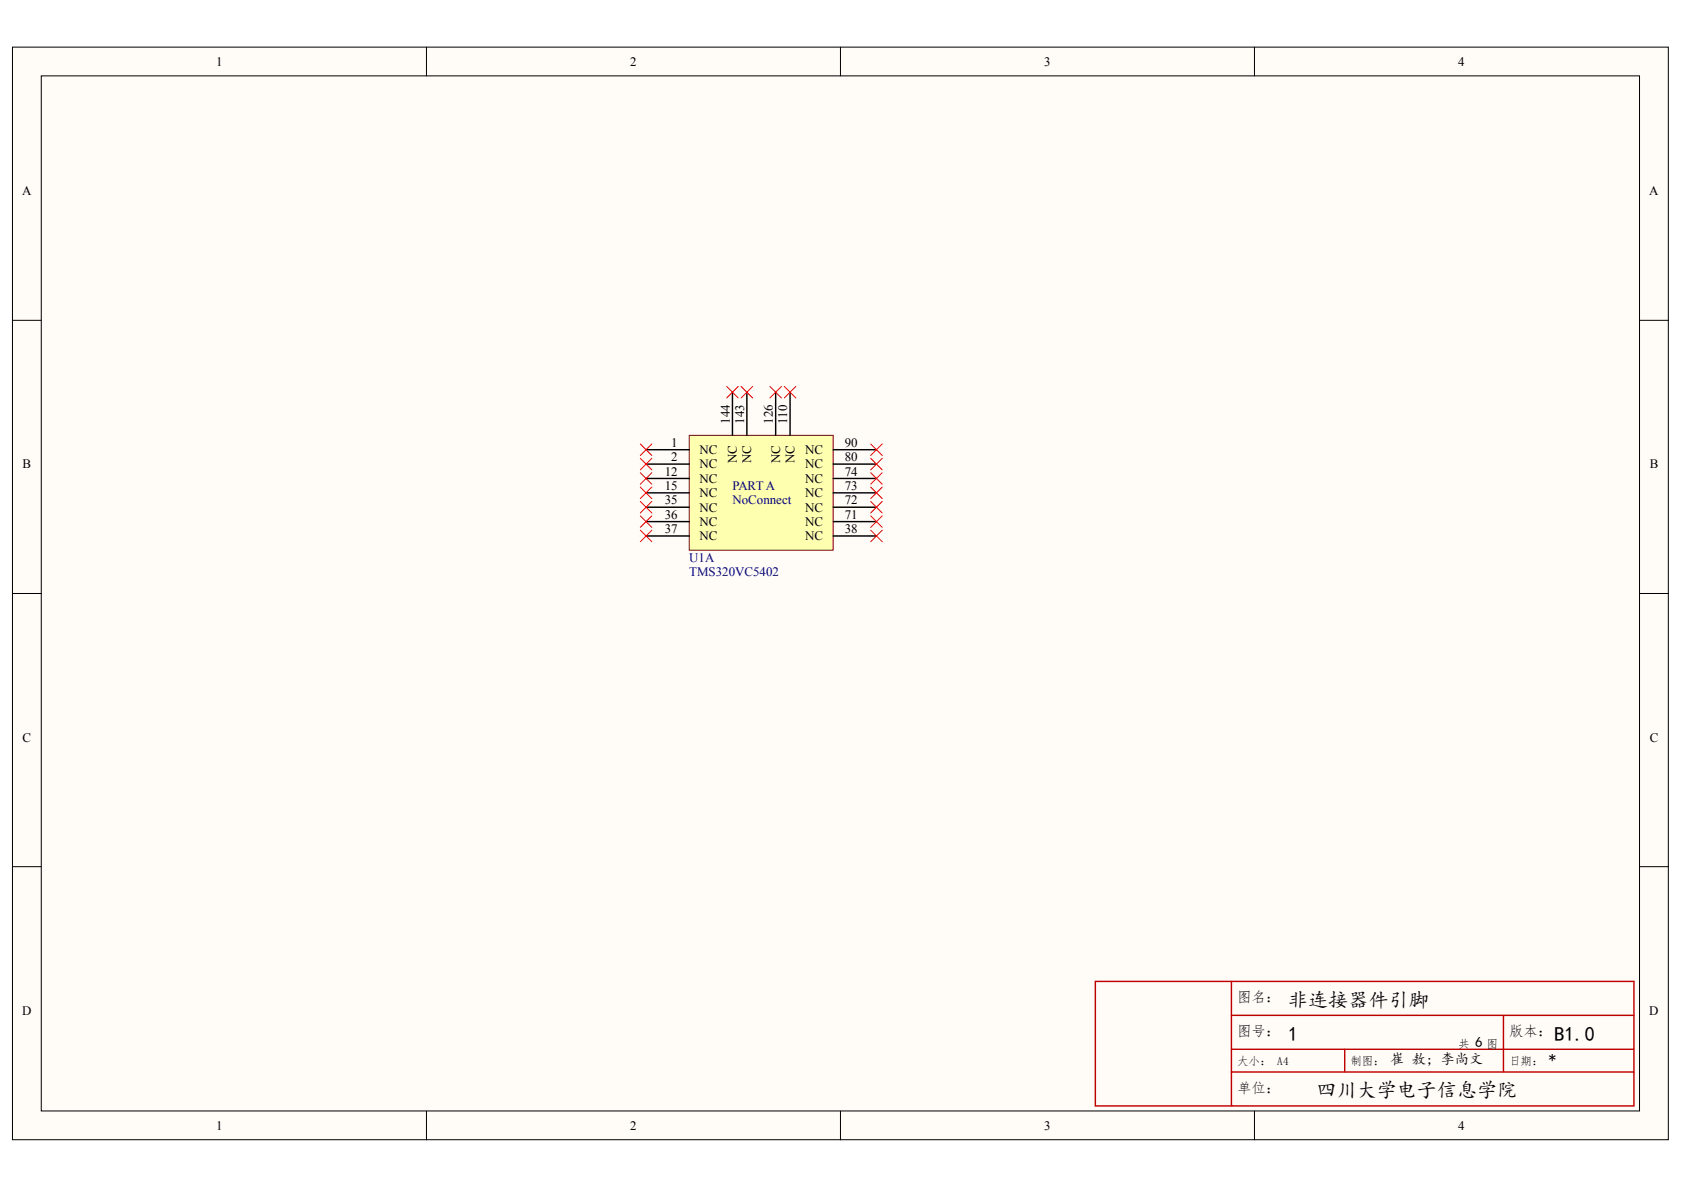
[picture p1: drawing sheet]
<svg xmlns="http://www.w3.org/2000/svg" width="297mm" height="210mm" viewBox="0 0 297 210" stroke-linecap="round" stroke-linejoin="round" font-family="sans-serif">
<defs><g id="words">
<g font-size="3.5">
<text x="227.2" y="177.6">非连接器件引脚</text>
<text x="227.2" y="183.6">1</text>
<text x="274.2" y="183.6">B.</text>
<text x="276" y="183.6">10</text>
<text x="232.2" y="193.6">四川大学电子信息学院</text>
</g>
<g font-size="2.5">
<text x="218.2" y="176.7">图名：</text>
<text x="218.2" y="182.7">图号：</text>
<text x="260.2" y="184.7">6</text>
<text x="266.2" y="182.7">版本：</text>
<text x="245.2" y="187.7">崔 敖;李尚文</text>
<text x="273.2" y="187.7">*</text>
<text x="218.2" y="192.7">单位：</text>
</g>
<g font-size="2.3">
<text x="38.1" y="11.6">1</text>
<text x="111.2" y="11.6">2</text>
<text x="184.2" y="11.6">3</text>
<text x="257.2" y="11.6">4</text>
<text x="3.9" y="34.4">A</text>
<text x="290.9" y="34.4">A</text>
<text x="128.7" y="74.8" transform="rotate(-90 128.7 74.8)">144</text>
<text x="131.2" y="74.8" transform="rotate(-90 131.2 74.8)">143</text>
<text x="136.3" y="74.8" transform="rotate(-90 136.3 74.8)">126</text>
<text x="138.9" y="74.8" transform="rotate(-90 138.9 74.8)">110</text>
<text x="4" y="82.6">B</text>
<text x="117.3" y="83.9">12</text>
<text x="118.4" y="78.8">1</text>
<text x="118.4" y="81.4">2</text>
<text x="123.4" y="80.1">NC</text>
<text x="123.4" y="82.6">NC</text>
<text x="130" y="81.7" transform="rotate(-90 130 81.7)">NC</text>
<text x="132.5" y="81.7" transform="rotate(-90 132.5 81.7)">NC</text>
<text x="137.6" y="81.7" transform="rotate(-90 137.6 81.7)">NC</text>
<text x="140.1" y="81.7" transform="rotate(-90 140.1 81.7)">NC</text>
<text x="142" y="80.1">NC</text>
<text x="142" y="82.6">NC</text>
<text x="149" y="83.9">74</text>
<text x="149" y="78.8">90</text>
<text x="149" y="81.4">80</text>
<text x="291" y="82.6">B</text>
<text x="117.3" y="86.4">15</text>
<text x="117.3" y="89">35</text>
<text x="123.4" y="87.7">NC</text>
<text x="123.4" y="85.2">NC</text>
<text x="142" y="87.7">NC</text>
<text x="142" y="85.2">NC</text>
<text x="149" y="89">72</text>
<text x="149" y="86.4">73</text>
<text x="117.3" y="91.5">36</text>
<text x="117.3" y="94">37</text>
<text x="123.4" y="90.2">NC</text>
<text x="123.4" y="92.8">NC</text>
<text x="123.4" y="95.3">NC</text>
<text x="142" y="95.3">NC</text>
<text x="142" y="92.8">NC</text>
<text x="142" y="90.2">NC</text>
<text x="149" y="94">38</text>
<text x="149" y="91.5">71</text>
<text x="4" y="130.8">C</text>
<text x="291" y="130.8">C</text>
<text x="3.9" y="179">D</text>
<text x="290.9" y="179">D</text>
<text x="38.1" y="199.3">1</text>
<text x="111.2" y="199.3">2</text>
<text x="184.2" y="199.3">3</text>
<text x="257.2" y="199.3">4</text>
</g>
<g font-size="2.3" fill="#000080">
<text x="129.2" y="86.4">PART A</text>
<text x="129.2" y="89">NoConnect</text>
<text x="121.6" y="99.1">U1A</text>
<text x="121.6" y="101.6">TMS320VC5402</text>
</g>
<g font-size="2">
<text x="257.2" y="184.8">共</text>
<text x="262.2" y="184.8">图</text>
<text x="218.2" y="187.8">大小： A</text>
<text x="226.3" y="187.8">4</text>
<text x="238.2" y="187.8">制图：</text>
<text x="266.2" y="187.8">日期：</text>
</g>
</g></defs>
<g fill="#fffcf8" stroke="#000" stroke-width=".18">
<path d="M2.2 8.3h292.1v192.7h-292.1z"/>
<path d="M7.3 13.4h281.9v182.6h-281.9z"/>
</g>
<path d="M75.2 8.3v5.1M148.2 8.3v5.1M221.3 8.3v5.1M2.2 56.5h5.1M289.2 56.5h5.1M2.2 104.7h5.1M289.2 104.7h5.1M2.2 152.9h5.1M289.2 152.9h5.1M75.2 196v5.1M148.2 196v5.1M221.3 196v5.1" fill="none" stroke="#000" stroke-width=".18"/>
<path d="M217.2 173.1h-24v22h24M217.2 179.1h71M217.2 173.1v16M217.2 173.1h71v16h-71M265.2 179.1v10M217.2 189.1v6h71v-6M217.2 185.1h71M237.2 185.1v4" fill="none" stroke="#bf0000" stroke-width=".25"/>
<path d="M121.6 76.8h25.4v20.3h-25.4z" fill="#ffffb0" stroke="#800000" stroke-width=".18"/>
<g fill="none" stroke="#000" stroke-width=".25">
<path d="M114 79.3h7.6M129.2 69.2v7.6M131.7 69.2v7.6M136.8 69.2v7.6M139.4 69.2v7.6M147 79.3h7.6M114 81.9h7.6M114 86.9h7.6M114 89.5h7.6M114 92h7.6M114 94.5h7.6M114 84.4h7.6"/>
<path d="M147 81.9h7.6M147 86.9h7.6M147 89.5h7.6M147 92h7.6M147 94.5h7.6M147 84.4h7.6"/>
</g>
<g fill="none" stroke="#f00" stroke-width=".18">
<path d="M112.9 78.3l2.1 2M115 78.3l-2.1 2M128.2 68.2l2 2M130.2 68.2l-2 2M130.7 68.2l2.1 2M132.8 68.2l-2.1 2M135.8 68.2l2 2M137.8 68.2l-2 2M138.3 68.2l2.1 2M140.4 68.2l-2.1 2M153.6 78.3l2 2M155.6 78.3l-2 2"/>
<path d="M112.9 80.8l2.1 2.1M112.9 83.4l2.1 2M112.9 85.9l2.1 2M112.9 88.5l2.1 2M112.9 91l2.1 2M112.9 93.5l2.1 2.1M115 80.8l-2.1 2.1M115 83.4l-2.1 2M115 85.9l-2.1 2M115 88.5l-2.1 2M115 91l-2.1 2M115 93.5l-2.1 2.1"/>
<path d="M153.6 85.9l2 2M153.6 80.8l2 2.1M153.6 83.4l2 2M153.6 88.5l2 2M153.6 91l2 2M153.6 93.5l2 2.1M155.6 80.8l-2 2.1M155.6 83.4l-2 2M155.6 85.9l-2 2M155.6 88.5l-2 2M155.6 91l-2 2M155.6 93.5l-2 2.1"/>
</g>
<use href="#words"/>
</svg>
